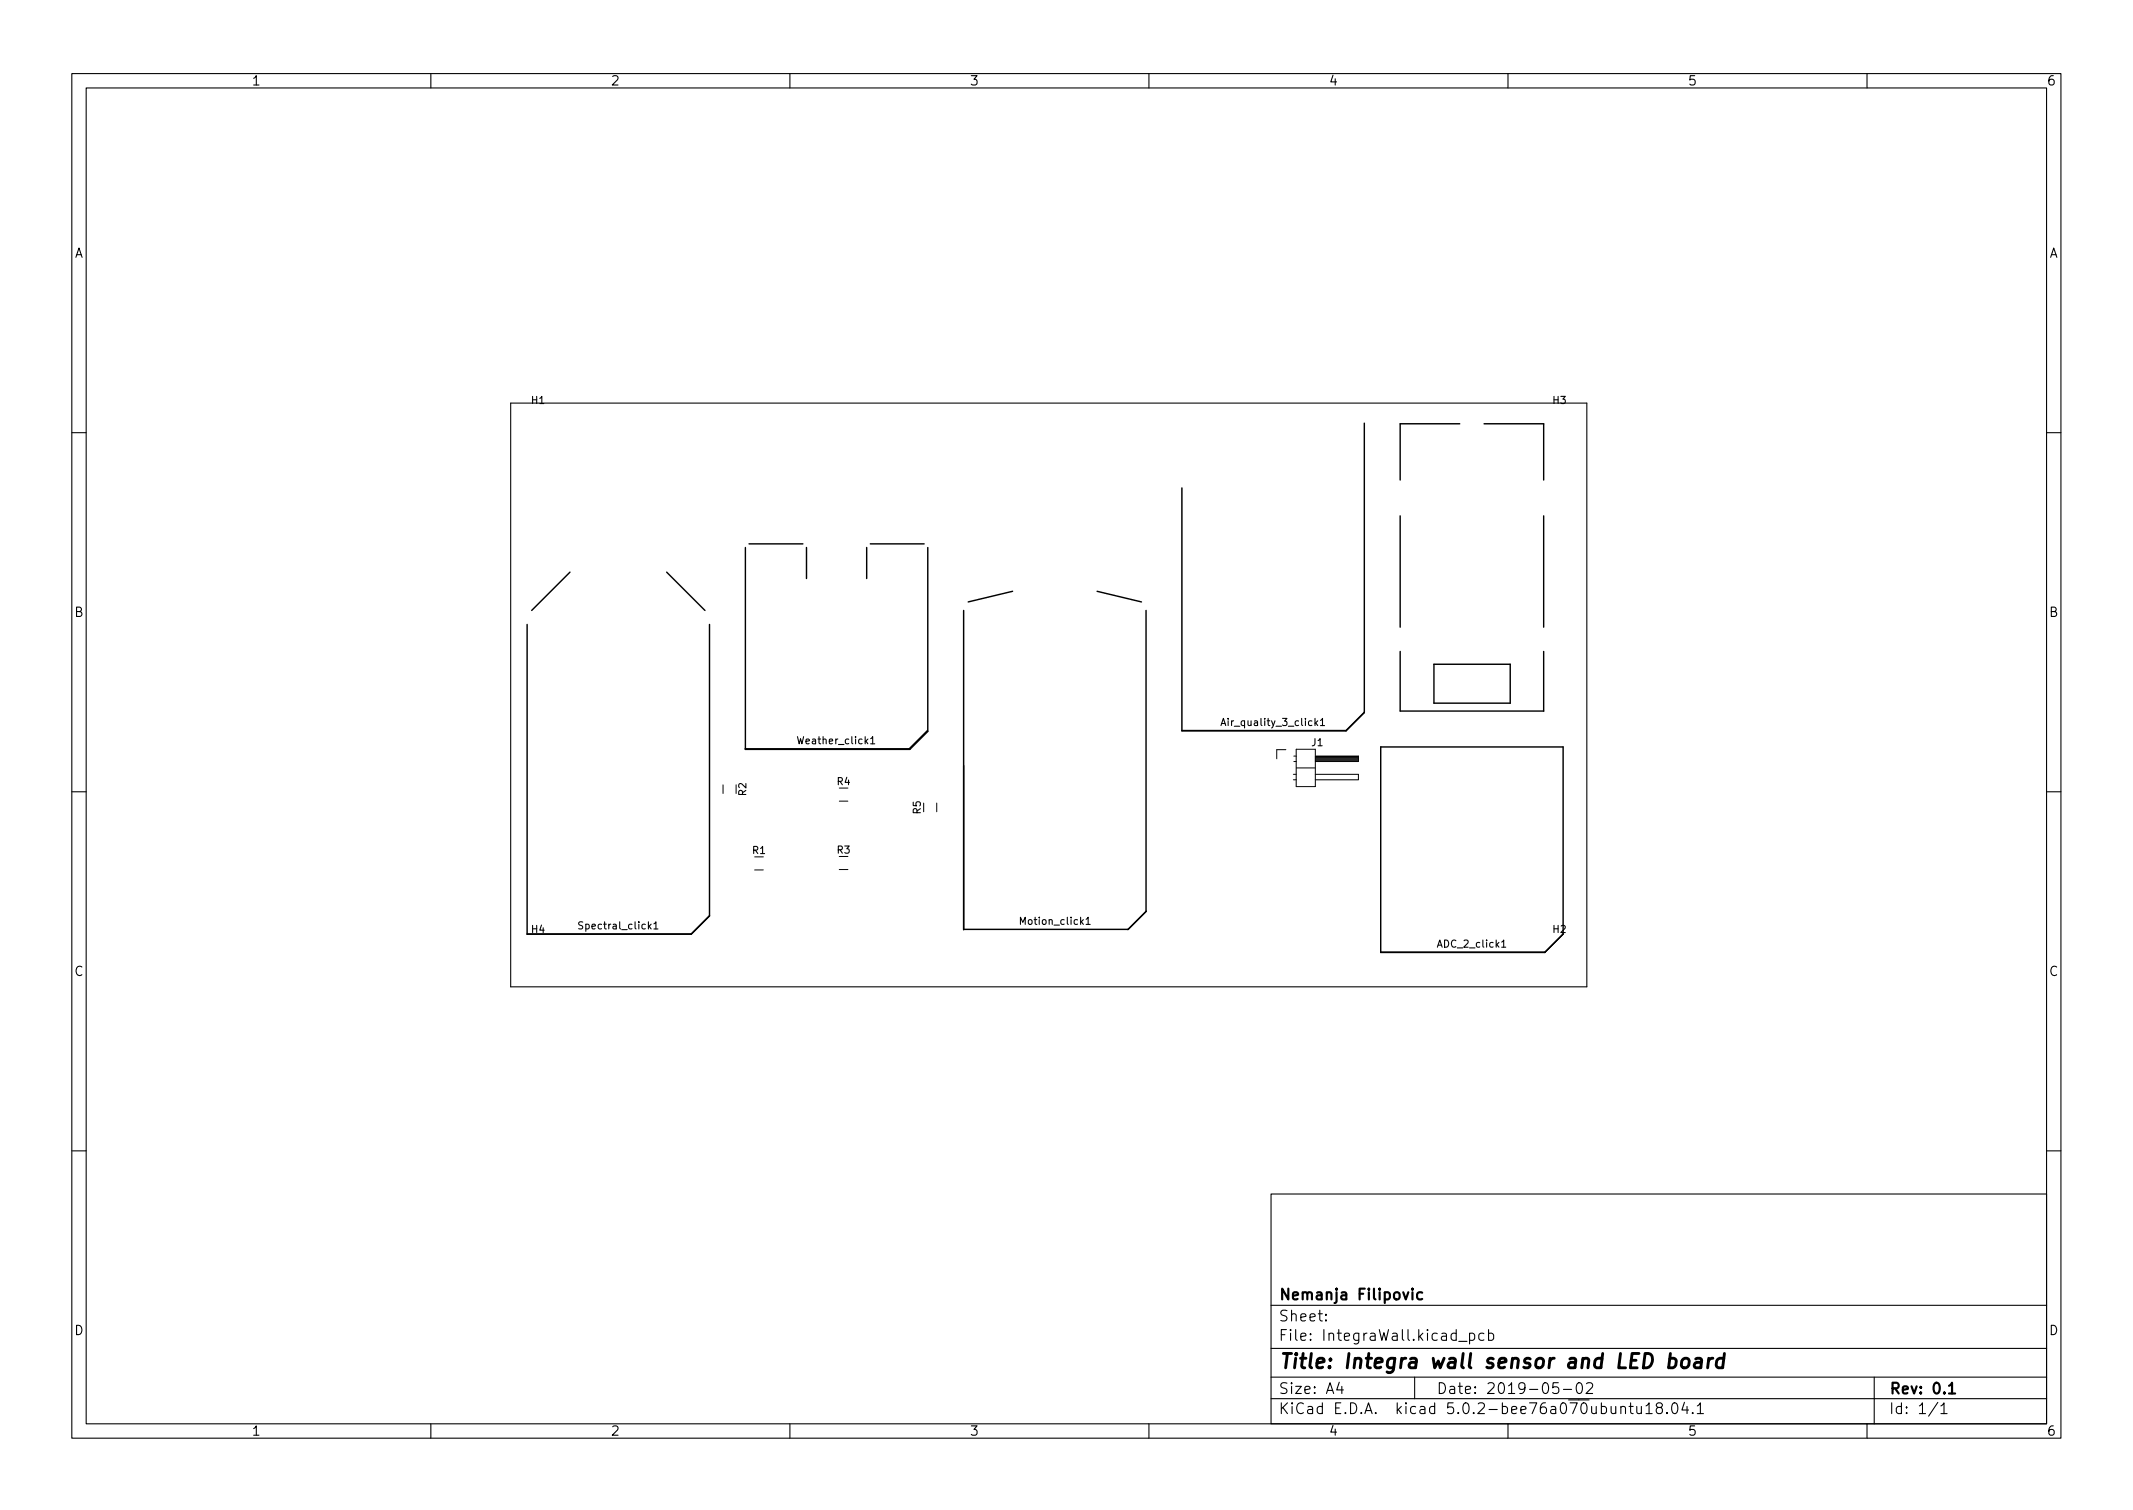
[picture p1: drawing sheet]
<svg xmlns="http://www.w3.org/2000/svg" width="297mm" height="210mm" viewBox="0 0 297 210" stroke-linecap="round" stroke-linejoin="round" font-family="sans-serif">
<defs><g id="words">
<text font-size="2.8" x="178" y="190.6">Title: Integra wall sensor and LED board</text>
<g font-size="2.1">
<text x="178" y="184">Sheet:</text>
<text x="178" y="181">Nemanja Filipovic</text>
<text x="178" y="186.7">File: IntegraWall.kicad_pcb</text>
<text x="178" y="196.9">KiCad E.D.A. kicad 5.0.2-bee76a070ubuntu18.04.1</text>
<text x="178" y="194.1">Size: A4</text>
<text x="200" y="194.1">Date: 2019-05-02</text>
<text x="263" y="194.1">Rev: 0.1</text>
<text x="263" y="196.9">Id: 1/1</text>
</g>
<g font-size="1.8">
<text x="35" y="11.9">1</text>
<text x="85" y="11.9">2</text>
<text x="135" y="11.9">3</text>
<text x="185" y="11.9">4</text>
<text x="235" y="11.9">5</text>
<text x="285" y="11.9">6</text>
<text x="10.3" y="35.9">A</text>
<text x="285.3" y="35.9">A</text>
<text x="10.3" y="85.9">B</text>
<text x="285.3" y="85.9">B</text>
<text x="10.3" y="135.9">C</text>
<text x="285.3" y="135.9">C</text>
<text x="10.3" y="185.9">D</text>
<text x="285.3" y="185.9">D</text>
<text x="35" y="199.9">1</text>
<text x="85" y="199.9">2</text>
<text x="135" y="199.9">3</text>
<text x="185" y="199.9">4</text>
<text x="235" y="199.9">5</text>
<text x="285" y="199.9">6</text>
</g>
<g font-size="1.4">
<text x="74" y="56.2">H1</text>
<text x="216.3" y="56.2">H3</text>
<text x="170.6" y="101.1">Air_quality_3_click1</text>
<text x="111.4" y="103.6">Weather_click1</text>
<text x="182.7" y="103.9">J1</text>
<text x="103.9" y="110.8" transform="rotate(-90 103.9 110.8)">R2</text>
<text x="116.6" y="109.3">R4</text>
<text x="128.2" y="113.3" transform="rotate(-90 128.2 113.3)">R5</text>
<text x="104.8" y="118.9">R1</text>
<text x="116.6" y="118.8">R3</text>
<text x="74" y="129.9">H4</text>
<text x="81" y="129.4">Spectral_click1</text>
<text x="142.3" y="128.8">Motion_click1</text>
<text x="200.4" y="131.9">ADC_2_click1</text>
<text x="216.3" y="129.9">H2</text>
</g>
</g></defs>
<g fill="none" stroke="#000" stroke-width=".15">
<path d="M10 10.2h277v190.1h-277zM12 12.2h273v186.1h-273zM60 10.2v2M110 10.2v2M160 10.2v2M210 10.2v2M260 10.2v2M71.1 56.1h149.9v81.3h-149.9zM10 60.2h2M285 60.2h2M10 110.2h2M121.2 103.6h.6"/>
<path d="M170 101l.4-1 .3 1M170.1 100.7h.5M183.9 101h.6M285 110.2h2M81.2 128.4h-.4h-.2v.3l.5 .2 .1 .3-.2 .2-.4-.1M91.1 129.4h.5M151.2 128.7h.6M10 160.2h2M177 166.3h108v32h-108zM285 160.2h2M60 198.3v2M110 198.3v2"/>
<path d="M160 198.3v2M177 194.8h108M177 191.8h108M177 187.8h108M177 181.8h108M184.6 183.8l.1 .1h-.1v-.1v.1M184.6 183l.1 .1h-.1v-.1v.1M186.5 192.5l-.4 1h1M186.9 193v1M197 191.8v3M203.1 186.8h1.2M204.6 185.7l.5-.1 .3 .3v.4l-.2 .3h-.1h-.5"/>
<path d="M204.6 185.6v1.5M206.6 185.7l-.4-.1-.3 .3v.4l.2 .3h.1h.4M207.3 185.7l.4-.1 .3 .3v.4l-.1 .3h-.2h-.4M207.3 185.1v1.5M210 198.3v2M217 192.5h-.7l-.1 .7 .2-.1 .5 .1 .2 .2-.1 .5-.2 .1h-.4l-.2-.1M217.7 193.5h1.2M219.6 192.7a.36 .36 0 0 1 .4-.2 .36 .36 0 0 1 .3 .3 .77 .77 0 0 1-.4 1.2 .91 .91 0 0 1-.3-1.3zM220.9 192.7l.2-.2 .5 .1a.41 .41 0 0 1 .1 .6l-.8 .8h.9M226.9 195.8h.5M227.1 195.3v1.3v.2h.3M227.9 195.8l.1 1a.41 .41 0 0 0 .6-.1"/>
<path d="M228.6 195.8v1M229.2 195.8l.4-.5v1.5M229.2 196.8h.9M230.9 196l-.3-.3 .1-.2 .2-.2 .5 .1a.31 .31 0 0 1 .1 .3 .31 .31 0 0 1-.3 .3h-.3l-.3 .3v.2l.3 .3h.5l.1-.3-.1-.4-.2-.1M232.1 196.7l.1 .1h-.1v-.1v.1M232.9 195.5a.36 .36 0 0 1 .4-.2 .36 .36 0 0 1 .3 .3 .77 .77 0 0 1-.5 1.2 .91 .91 0 0 1-.2-1.3zM234.6 195.3l-.4 1h.9M234.9 195.8v1M235.7 196.7l.1 .1h-.1h-.1l.1-.1v.1M236.4 195.8l.4-.5v1.5M236.4 196.8h.8M260 198.3v2"/>
<path d="M261 191.8v6.5M269.9 195.3l-1.3 1.9M270.3 195.8l.4-.5v1.5M270.3 196.8h.8"/>
</g>
<path d="M196.7 179.4l-.1 .1 .1 .1 .1-.1-.1-.1v.2M196.7 179.9v1M198.1 180l-.5-.1-.3 .3v.4l.2 .3h.1h.5M271.4 193l.4-.5v1.5M271.4 194h.9" fill="none" stroke="#000" stroke-width=".3"/>
<path d="M232.5 189.2l.2-.1 .6 .1 .1 .3v.6a.66 .66 0 0 1-1 .3M232.6 188.5l-.2 2M234.3 189.3a.52 .52 0 0 1 .5-.2 .52 .52 0 0 1 .5 .4l-.1 .6a.55 .55 0 0 1-.5 .4 .55 .55 0 0 1-.6-.4zM236.1 189.2l.2-.1 .6 .1 .1 .2-.2 1.1M237 189.6l-.7 .1a.4 .4 0 0 0-.4 .3 .4 .4 0 0 0 .3 .5l.7-.1M238 189.1l-.2 1.4M238.5 189.1a.59 .59 0 0 0-.6 .4M240 189.2a.66 .66 0 0 0-.9 .3l-.1 .6 .1 .3 .2 .1 .6-.1M240.1 188.5l-.2 2" fill="none" stroke="#000" stroke-width=".4"/>
<g fill="none" stroke="#000" stroke-width=".2">
<path d="M190 58.9v40.3M203.3 59h-8.3v7.8M206.7 59h8.3v7.8M79.4 79.7l-5.4 5.3M92.8 79.7l5.4 5.3M103.8 76.2v28.1h22.9l2.5-2.5v-25.6M104.3 75.7h7.5M112.3 76.2v4.4M120.7 76.2v4.4M121.2 75.7h7.5M164.6 67.9v33.9h22.9l2.5-2.6M195 71.8v15.5"/>
<path d="M215 71.8v15.5M73.4 86.9v43.2h22.9l2.5-2.6v-40.6M134.2 85v44.4M141 82.3l-6.2 1.5M152.8 82.3l6.2 1.5M159.6 85v41.9M195 90.7v8.3h20v-8.3M199.7 92.5h10.6v5.4h-10.6zM129.2 101.7l-2.6 2.6h-22.8M164.6 101.7h22.9M192.3 104h25.4v26.1l-2.6 2.5h-22.8zM98.8 127.5l-2.5 2.5h-22.9"/>
<path d="M134.2 129.4h22.9M159.6 126.9l-2.5 2.5M217.7 130l-2.6 2.6h-22.8"/>
</g>
<g fill="none" stroke="#000" stroke-width=".14">
<path d="M100.7 109.3v1.2M116.9 111.6h1.2M130.5 111.8v1.2M179.1 104.4h-1.3v1.3M180.1 107.8h.4M180.1 108.6h.4M180.2 105.3h.3M180.2 106h.3M180.5 104.3h2.7v5.2h-2.7zM180.5 106.9h2.7M183.2 105.3h6v.7h-6M183.2 107.8h6v.8h-6"/>
<path d="M183.2 105.3h6M183.2 105.5h6M183.2 105.6h6M183.2 105.7h6M183.2 105.8h6M183.2 105.9h6M105.1 121.1h1.2M116.9 121.1h1.2"/>
</g>
<use href="#words"/>
</svg>
